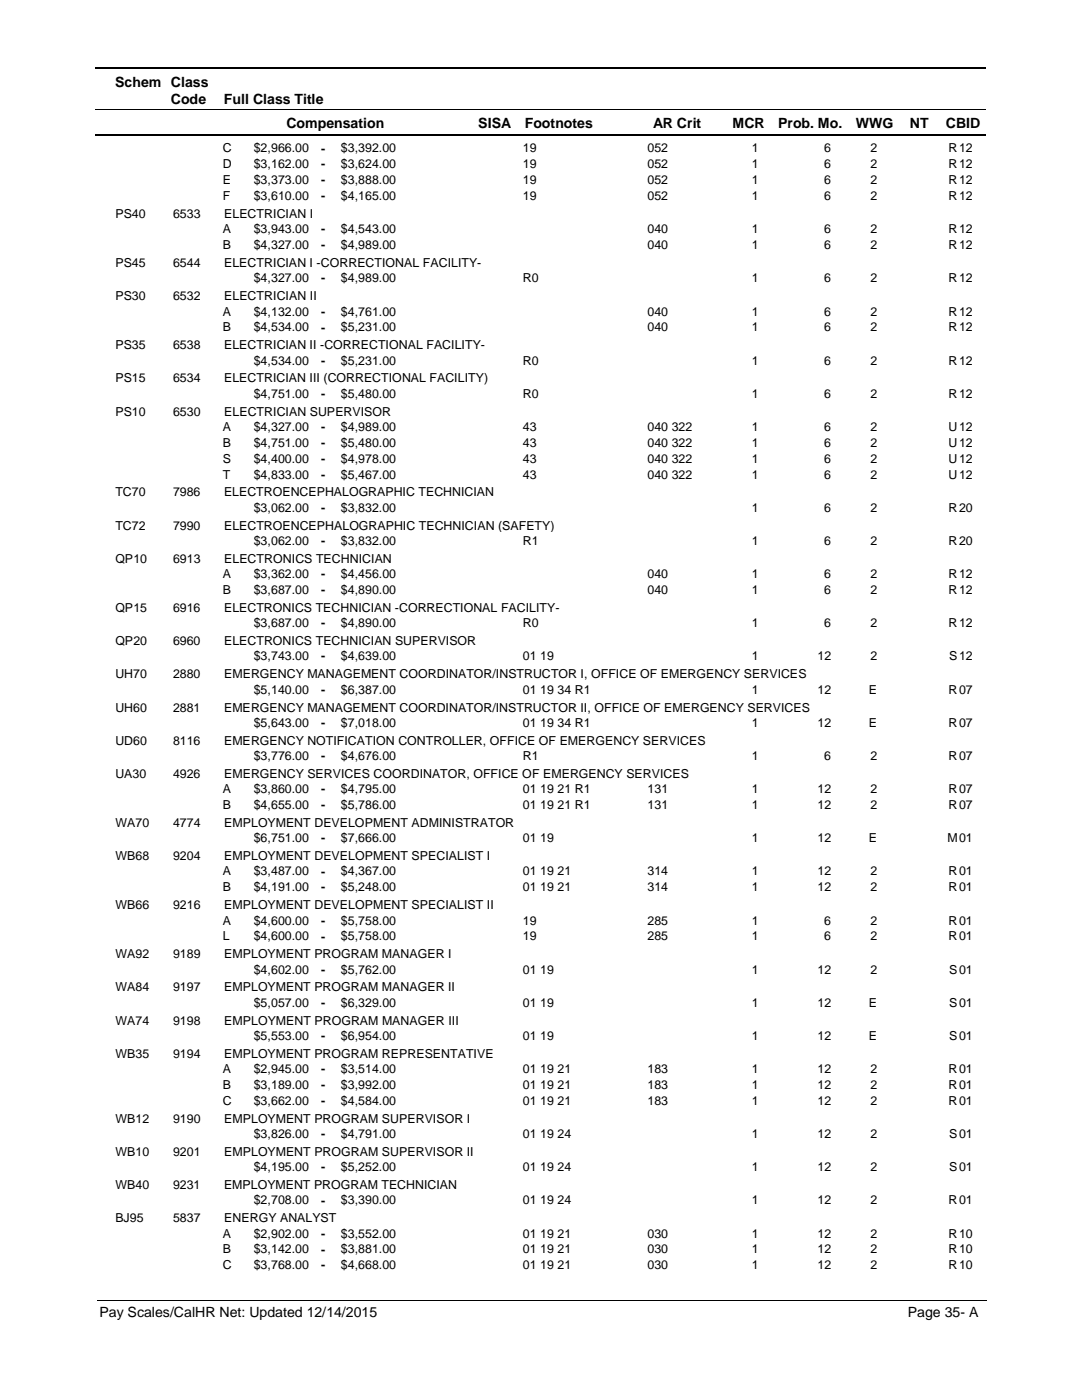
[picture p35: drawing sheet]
<svg xmlns="http://www.w3.org/2000/svg" width="216mm" height="279mm" viewBox="0 0 216 279" stroke-linecap="round" stroke-linejoin="round" font-family="sans-serif">
<defs><g id="words">
<g font-size="2.8">
<text x="23" y="17.3">Schem Class</text>
<text x="34.1" y="20.7">Code</text>
<text x="44.7" y="20.7">Full Class Title</text>
<text x="57.2" y="25.6">Compensation</text>
<text x="95.4" y="25.6">SISA</text>
<text x="104.7" y="25.6">Footnotes</text>
<text x="130.3" y="25.6">AR Crit</text>
<text x="146.2" y="25.6">MCR</text>
<text x="155.3" y="25.6">Prob. Mo.</text>
<text x="170.8" y="25.6">WWG</text>
<text x="181.5" y="25.6">NT</text>
<text x="188.7" y="25.6">CBID</text>
<text x="19.9" y="262.9">Pay Scales/CalHR Net: Updated 12/14/2015</text>
<text x="181.1" y="262.9">Page 35- A</text>
</g>
<g font-size="2.5">
<text x="44.5" y="33.6">D</text>
<text x="44.5" y="30.4">C</text>
<text x="50.6" y="30.4">$2,966.00</text>
<text x="50.6" y="33.6">$3,162.00</text>
<text x="64.1" y="30.4">-</text>
<text x="64.1" y="33.6">-</text>
<text x="68" y="30.4">$3,392.00</text>
<text x="68" y="33.6">$3,624.00</text>
<text x="104.3" y="30.4">19</text>
<text x="104.3" y="33.6">19</text>
<text x="129.2" y="30.4">052</text>
<text x="129.2" y="33.6">052</text>
<text x="150" y="30.4">1</text>
<text x="150" y="33.6">1</text>
<text x="164.5" y="30.4">6</text>
<text x="164.5" y="33.6">6</text>
<text x="173.7" y="30.4">2</text>
<text x="173.7" y="33.6">2</text>
<text x="189.3" y="30.4">R</text>
<text x="189.3" y="33.6">R</text>
<text x="191.4" y="30.4">12</text>
<text x="191.4" y="33.6">12</text>
<text x="44.5" y="36.8">E</text>
<text x="44.5" y="39.9">F</text>
<text x="50.6" y="36.8">$3,373.00</text>
<text x="50.6" y="39.9">$3,610.00</text>
<text x="64.1" y="36.8">-</text>
<text x="64.1" y="40">-</text>
<text x="68" y="36.8">$3,888.00</text>
<text x="68" y="39.9">$4,165.00</text>
<text x="104.3" y="36.8">19</text>
<text x="104.3" y="39.9">19</text>
<text x="129.2" y="36.8">052</text>
<text x="129.2" y="39.9">052</text>
<text x="150" y="39.9">1</text>
<text x="150" y="36.8">1</text>
<text x="164.5" y="36.8">6</text>
<text x="164.5" y="39.9">6</text>
<text x="173.7" y="36.8">2</text>
<text x="173.7" y="39.9">2</text>
<text x="189.3" y="39.9">R</text>
<text x="189.3" y="36.8">R</text>
<text x="191.4" y="36.8">12</text>
<text x="191.4" y="39.9">12</text>
<text x="23" y="43.5">PS40</text>
<text x="34.5" y="43.5">6533</text>
<text x="44.5" y="46.5">A</text>
<text x="44.7" y="43.5">ELECTRICIAN I</text>
<text x="50.6" y="46.5">$3,943.00</text>
<text x="64.1" y="46.6">-</text>
<text x="68" y="46.5">$4,543.00</text>
<text x="129.2" y="46.5">040</text>
<text x="150" y="46.5">1</text>
<text x="164.5" y="46.5">6</text>
<text x="173.7" y="46.5">2</text>
<text x="189.3" y="46.5">R</text>
<text x="191.4" y="46.5">12</text>
<text x="23" y="53.3">PS45</text>
<text x="34.5" y="53.3">6544</text>
<text x="44.5" y="49.7">B</text>
<text x="44.7" y="53.3">ELECTRICIAN I -CORRECTIONAL FACILITY-</text>
<text x="50.6" y="49.7">$4,327.00</text>
<text x="64.1" y="49.7">-</text>
<text x="68" y="49.7">$4,989.00</text>
<text x="129.2" y="49.7">040</text>
<text x="150" y="49.7">1</text>
<text x="164.5" y="49.7">6</text>
<text x="173.7" y="49.7">2</text>
<text x="189.3" y="49.7">R</text>
<text x="191.4" y="49.7">12</text>
<text x="23" y="59.9">PS30</text>
<text x="34.5" y="59.9">6532</text>
<text x="44.7" y="59.9">ELECTRICIAN II</text>
<text x="50.6" y="56.3">$4,327.00</text>
<text x="64.1" y="56.4">-</text>
<text x="68" y="56.3">$4,989.00</text>
<text x="104.3" y="56.3">R0</text>
<text x="150" y="56.3">1</text>
<text x="164.5" y="56.3">6</text>
<text x="173.7" y="56.3">2</text>
<text x="189.3" y="56.3">R</text>
<text x="191.4" y="56.3">12</text>
<text x="44.5" y="63">A</text>
<text x="50.6" y="63">$4,132.00</text>
<text x="64.1" y="63">-</text>
<text x="68" y="63">$4,761.00</text>
<text x="129.2" y="63">040</text>
<text x="150" y="63">1</text>
<text x="164.5" y="63">6</text>
<text x="173.7" y="63">2</text>
<text x="189.3" y="63">R</text>
<text x="191.4" y="63">12</text>
<text x="23" y="69.7">PS35</text>
<text x="34.5" y="69.7">6538</text>
<text x="44.5" y="66.1">B</text>
<text x="44.7" y="69.7">ELECTRICIAN II -CORRECTIONAL FACILITY-</text>
<text x="50.6" y="66.1">$4,534.00</text>
<text x="64.1" y="66.2">-</text>
<text x="68" y="66.1">$5,231.00</text>
<text x="129.2" y="66.1">040</text>
<text x="150" y="66.1">1</text>
<text x="164.5" y="66.1">6</text>
<text x="173.7" y="66.1">2</text>
<text x="189.3" y="66.1">R</text>
<text x="191.4" y="66.1">12</text>
<text x="23" y="76.3">PS15</text>
<text x="34.5" y="76.3">6534</text>
<text x="44.7" y="76.3">ELECTRICIAN III (CORRECTIONAL FACILITY)</text>
<text x="50.6" y="72.7">$4,534.00</text>
<text x="64.1" y="72.8">-</text>
<text x="68" y="72.7">$5,231.00</text>
<text x="104.3" y="72.7">R0</text>
<text x="150" y="72.7">1</text>
<text x="164.5" y="72.7">6</text>
<text x="173.7" y="72.7">2</text>
<text x="189.3" y="72.7">R</text>
<text x="191.4" y="72.7">12</text>
<text x="23" y="83">PS10</text>
<text x="34.5" y="83">6530</text>
<text x="44.7" y="83">ELECTRICIAN SUPERVISOR</text>
<text x="50.6" y="79.4">$4,751.00</text>
<text x="64.1" y="79.4">-</text>
<text x="68" y="79.4">$5,480.00</text>
<text x="104.3" y="79.4">R0</text>
<text x="150" y="79.4">1</text>
<text x="164.5" y="79.4">6</text>
<text x="173.7" y="79.4">2</text>
<text x="189.3" y="79.4">R</text>
<text x="191.4" y="79.4">12</text>
<text x="44.5" y="86">A</text>
<text x="44.5" y="89.2">B</text>
<text x="50.6" y="86">$4,327.00</text>
<text x="50.6" y="89.2">$4,751.00</text>
<text x="64.1" y="86">-</text>
<text x="64.1" y="89.2">-</text>
<text x="68" y="89.2">$5,480.00</text>
<text x="68" y="86">$4,989.00</text>
<text x="104.3" y="89.2">43</text>
<text x="104.3" y="86">43</text>
<text x="129.2" y="89.2">040 322</text>
<text x="129.2" y="86">040 322</text>
<text x="150" y="86">1</text>
<text x="150" y="89.2">1</text>
<text x="164.5" y="86">6</text>
<text x="164.5" y="89.2">6</text>
<text x="173.7" y="89.2">2</text>
<text x="173.7" y="86">2</text>
<text x="189.3" y="86">U</text>
<text x="189.3" y="89.2">U</text>
<text x="191.4" y="86">12</text>
<text x="191.4" y="89.2">12</text>
<text x="44.5" y="92.4">S</text>
<text x="44.5" y="95.5">T</text>
<text x="50.6" y="92.4">$4,400.00</text>
<text x="50.6" y="95.5">$4,833.00</text>
<text x="64.1" y="92.4">-</text>
<text x="64.1" y="95.5">-</text>
<text x="68" y="92.4">$4,978.00</text>
<text x="68" y="95.5">$5,467.00</text>
<text x="104.3" y="92.4">43</text>
<text x="104.3" y="95.5">43</text>
<text x="129.2" y="92.4">040 322</text>
<text x="129.2" y="95.5">040 322</text>
<text x="150" y="92.4">1</text>
<text x="150" y="95.5">1</text>
<text x="164.5" y="92.4">6</text>
<text x="164.5" y="95.5">6</text>
<text x="173.7" y="92.4">2</text>
<text x="173.7" y="95.5">2</text>
<text x="189.3" y="92.4">U</text>
<text x="189.3" y="95.5">U</text>
<text x="191.4" y="92.4">12</text>
<text x="191.4" y="95.5">12</text>
<text x="23" y="99.1">TC70</text>
<text x="34.5" y="99.1">7986</text>
<text x="44.7" y="99.1">ELECTROENCEPHALOGRAPHIC TECHNICIAN</text>
<text x="23" y="105.7">TC72</text>
<text x="34.5" y="105.7">7990</text>
<text x="44.7" y="105.7">ELECTROENCEPHALOGRAPHIC TECHNICIAN (SAFETY)</text>
<text x="50.6" y="102.1">$3,062.00</text>
<text x="64.1" y="102.2">-</text>
<text x="68" y="102.1">$3,832.00</text>
<text x="150" y="102.1">1</text>
<text x="164.5" y="102.1">6</text>
<text x="173.7" y="102.1">2</text>
<text x="189.3" y="102.1">R</text>
<text x="191.4" y="102.1">20</text>
<text x="23" y="112.3">QP10</text>
<text x="34.5" y="112.3">6913</text>
<text x="44.7" y="112.3">ELECTRONICS TECHNICIAN</text>
<text x="50.6" y="108.8">$3,062.00</text>
<text x="64.1" y="108.8">-</text>
<text x="68" y="108.8">$3,832.00</text>
<text x="104.3" y="108.8">R1</text>
<text x="150" y="108.8">1</text>
<text x="164.5" y="108.8">6</text>
<text x="173.7" y="108.8">2</text>
<text x="189.3" y="108.8">R</text>
<text x="191.4" y="108.8">20</text>
<text x="44.5" y="115.4">A</text>
<text x="44.5" y="118.6">B</text>
<text x="50.6" y="115.4">$3,362.00</text>
<text x="50.6" y="118.6">$3,687.00</text>
<text x="64.1" y="115.4">-</text>
<text x="64.1" y="118.6">-</text>
<text x="68" y="118.6">$4,890.00</text>
<text x="68" y="115.4">$4,456.00</text>
<text x="129.2" y="118.6">040</text>
<text x="129.2" y="115.4">040</text>
<text x="150" y="115.4">1</text>
<text x="150" y="118.6">1</text>
<text x="164.5" y="115.4">6</text>
<text x="164.5" y="118.6">6</text>
<text x="173.7" y="118.6">2</text>
<text x="173.7" y="115.4">2</text>
<text x="189.3" y="115.4">R</text>
<text x="189.3" y="118.6">R</text>
<text x="191.4" y="115.4">12</text>
<text x="191.4" y="118.6">12</text>
<text x="23" y="122.1">QP15</text>
<text x="34.5" y="122.1">6916</text>
<text x="44.7" y="122.1">ELECTRONICS TECHNICIAN -CORRECTIONAL FACILITY-</text>
<text x="50.6" y="125.2">$3,687.00</text>
<text x="64.1" y="125.2">-</text>
<text x="68" y="125.2">$4,890.00</text>
<text x="104.3" y="125.2">R0</text>
<text x="150" y="125.2">1</text>
<text x="164.5" y="125.2">6</text>
<text x="173.7" y="125.2">2</text>
<text x="189.3" y="125.2">R</text>
<text x="191.4" y="125.2">12</text>
<text x="23" y="128.7">QP20</text>
<text x="34.5" y="128.7">6960</text>
<text x="44.7" y="128.7">ELECTRONICS TECHNICIAN SUPERVISOR</text>
<text x="50.6" y="131.8">$3,743.00</text>
<text x="64.1" y="131.8">-</text>
<text x="68" y="131.8">$4,639.00</text>
<text x="104.3" y="131.8">01 19</text>
<text x="150" y="131.8">1</text>
<text x="163.1" y="131.8">12</text>
<text x="173.7" y="131.8">2</text>
<text x="189.4" y="131.8">S</text>
<text x="191.4" y="131.8">12</text>
<text x="23" y="135.4">UH70</text>
<text x="34.5" y="135.4">2880</text>
<text x="44.7" y="135.4">EMERGENCY MANAGEMENT COORDINATOR/INSTRUCTOR I, OFFICE OF EMERGENCY SERVICES</text>
<text x="23" y="142">UH60</text>
<text x="34.5" y="142">2881</text>
<text x="44.7" y="142">EMERGENCY MANAGEMENT COORDINATOR/INSTRUCTOR II, OFFICE OF EMERGENCY SERVICES</text>
<text x="50.6" y="138.4">$5,140.00</text>
<text x="64.1" y="138.5">-</text>
<text x="68" y="138.4">$6,387.00</text>
<text x="104.3" y="138.4">01 19 34 R1</text>
<text x="150" y="138.4">1</text>
<text x="163.1" y="138.4">12</text>
<text x="173.4" y="138.4">E</text>
<text x="189.3" y="138.4">R</text>
<text x="191.4" y="138.4">07</text>
<text x="23" y="148.6">UD60</text>
<text x="34.5" y="148.6">8116</text>
<text x="44.7" y="148.6">EMERGENCY NOTIFICATION CONTROLLER, OFFICE OF EMERGENCY SERVICES</text>
<text x="50.6" y="145">$5,643.00</text>
<text x="64.1" y="145.1">-</text>
<text x="68" y="145">$7,018.00</text>
<text x="104.3" y="145">01 19 34 R1</text>
<text x="150" y="145">1</text>
<text x="163.1" y="145">12</text>
<text x="173.4" y="145">E</text>
<text x="189.3" y="145">R</text>
<text x="191.4" y="145">07</text>
<text x="23" y="155.2">UA30</text>
<text x="34.5" y="155.2">4926</text>
<text x="44.7" y="155.2">EMERGENCY SERVICES COORDINATOR, OFFICE OF EMERGENCY SERVICES</text>
<text x="50.6" y="151.7">$3,776.00</text>
<text x="64.1" y="151.7">-</text>
<text x="68" y="151.7">$4,676.00</text>
<text x="104.3" y="151.7">R1</text>
<text x="150" y="151.7">1</text>
<text x="164.5" y="151.7">6</text>
<text x="173.7" y="151.7">2</text>
<text x="189.3" y="151.7">R</text>
<text x="191.4" y="151.7">07</text>
<text x="44.5" y="161.5">B</text>
<text x="44.5" y="158.3">A</text>
<text x="50.6" y="158.3">$3,860.00</text>
<text x="50.6" y="161.5">$4,655.00</text>
<text x="64.1" y="158.3">-</text>
<text x="64.1" y="161.5">-</text>
<text x="68" y="158.3">$4,795.00</text>
<text x="68" y="161.5">$5,786.00</text>
<text x="104.3" y="158.3">01 19 21 R1</text>
<text x="104.3" y="161.5">01 19 21 R1</text>
<text x="129.2" y="158.3">131</text>
<text x="129.2" y="161.5">131</text>
<text x="150" y="158.3">1</text>
<text x="150" y="161.5">1</text>
<text x="163.1" y="158.3">12</text>
<text x="163.1" y="161.5">12</text>
<text x="173.7" y="158.3">2</text>
<text x="173.7" y="161.5">2</text>
<text x="189.3" y="158.3">R</text>
<text x="189.3" y="161.5">R</text>
<text x="191.4" y="158.3">07</text>
<text x="191.4" y="161.5">07</text>
<text x="23" y="165">WA70</text>
<text x="34.5" y="165">4774</text>
<text x="44.7" y="165">EMPLOYMENT DEVELOPMENT ADMINISTRATOR</text>
<text x="23" y="171.7">WB68</text>
<text x="34.5" y="171.7">9204</text>
<text x="44.7" y="171.7">EMPLOYMENT DEVELOPMENT SPECIALIST I</text>
<text x="50.6" y="168.1">$6,751.00</text>
<text x="64.1" y="168.1">-</text>
<text x="68" y="168.1">$7,666.00</text>
<text x="104.3" y="168.1">01 19</text>
<text x="150" y="168.1">1</text>
<text x="163.1" y="168.1">12</text>
<text x="173.4" y="168.1">E</text>
<text x="189.1" y="168.1">M</text>
<text x="191.4" y="168.1">01</text>
<text x="44.5" y="174.7">A</text>
<text x="44.5" y="177.9">B</text>
<text x="50.6" y="174.7">$3,487.00</text>
<text x="50.6" y="177.9">$4,191.00</text>
<text x="64.1" y="174.7">-</text>
<text x="64.1" y="177.9">-</text>
<text x="68" y="177.9">$5,248.00</text>
<text x="68" y="174.7">$4,367.00</text>
<text x="104.3" y="177.9">01 19 21</text>
<text x="104.3" y="174.7">01 19 21</text>
<text x="129.2" y="177.9">314</text>
<text x="129.2" y="174.7">314</text>
<text x="150" y="174.7">1</text>
<text x="150" y="177.9">1</text>
<text x="163.1" y="174.7">12</text>
<text x="163.1" y="177.9">12</text>
<text x="173.7" y="177.9">2</text>
<text x="173.7" y="174.7">2</text>
<text x="189.3" y="174.7">R</text>
<text x="189.3" y="177.9">R</text>
<text x="191.4" y="174.7">01</text>
<text x="191.4" y="177.9">01</text>
<text x="23" y="181.4">WB66</text>
<text x="34.5" y="181.4">9216</text>
<text x="44.5" y="184.5">A</text>
<text x="44.7" y="181.4">EMPLOYMENT DEVELOPMENT SPECIALIST II</text>
<text x="50.6" y="184.5">$4,600.00</text>
<text x="64.1" y="184.5">-</text>
<text x="68" y="184.5">$5,758.00</text>
<text x="104.3" y="184.5">19</text>
<text x="129.2" y="184.5">285</text>
<text x="150" y="184.5">1</text>
<text x="164.5" y="184.5">6</text>
<text x="173.7" y="184.5">2</text>
<text x="189.3" y="184.5">R</text>
<text x="191.4" y="184.5">01</text>
<text x="23" y="191.2">WA92</text>
<text x="34.5" y="191.2">9189</text>
<text x="44.5" y="187.7">L</text>
<text x="44.7" y="191.2">EMPLOYMENT PROGRAM MANAGER I</text>
<text x="50.6" y="187.7">$4,600.00</text>
<text x="64.1" y="187.7">-</text>
<text x="68" y="187.7">$5,758.00</text>
<text x="104.3" y="187.7">19</text>
<text x="129.2" y="187.7">285</text>
<text x="150" y="187.7">1</text>
<text x="164.5" y="187.7">6</text>
<text x="173.7" y="187.7">2</text>
<text x="189.3" y="187.7">R</text>
<text x="191.4" y="187.7">01</text>
<text x="23" y="197.9">WA84</text>
<text x="34.5" y="197.9">9197</text>
<text x="44.7" y="197.9">EMPLOYMENT PROGRAM MANAGER II</text>
<text x="50.6" y="194.3">$4,602.00</text>
<text x="64.1" y="194.3">-</text>
<text x="68" y="194.3">$5,762.00</text>
<text x="104.3" y="194.3">01 19</text>
<text x="150" y="194.3">1</text>
<text x="163.1" y="194.3">12</text>
<text x="173.7" y="194.3">2</text>
<text x="189.4" y="194.3">S</text>
<text x="191.4" y="194.3">01</text>
<text x="50.6" y="200.9">$5,057.00</text>
<text x="64.1" y="200.9">-</text>
<text x="68" y="200.9">$6,329.00</text>
<text x="104.3" y="200.9">01 19</text>
<text x="150" y="200.9">1</text>
<text x="163.1" y="200.9">12</text>
<text x="173.4" y="200.9">E</text>
<text x="189.4" y="200.9">S</text>
<text x="191.4" y="200.9">01</text>
<text x="23" y="204.5">WA74</text>
<text x="34.5" y="204.5">9198</text>
<text x="44.7" y="204.5">EMPLOYMENT PROGRAM MANAGER III</text>
<text x="50.6" y="207.5">$5,553.00</text>
<text x="64.1" y="207.6">-</text>
<text x="68" y="207.5">$6,954.00</text>
<text x="104.3" y="207.5">01 19</text>
<text x="150" y="207.5">1</text>
<text x="163.1" y="207.5">12</text>
<text x="173.4" y="207.5">E</text>
<text x="189.4" y="207.5">S</text>
<text x="191.4" y="207.5">01</text>
<text x="23" y="211.1">WB35</text>
<text x="34.5" y="211.1">9194</text>
<text x="44.5" y="214.2">A</text>
<text x="44.7" y="211.1">EMPLOYMENT PROGRAM REPRESENTATIVE</text>
<text x="50.6" y="214.2">$2,945.00</text>
<text x="64.1" y="214.2">-</text>
<text x="68" y="214.2">$3,514.00</text>
<text x="104.3" y="214.2">01 19 21</text>
<text x="129.2" y="214.2">183</text>
<text x="150" y="214.2">1</text>
<text x="163.1" y="214.2">12</text>
<text x="173.7" y="214.2">2</text>
<text x="189.3" y="214.2">R</text>
<text x="191.4" y="214.2">01</text>
<text x="44.5" y="217.3">B</text>
<text x="44.5" y="220.5">C</text>
<text x="50.6" y="217.3">$3,189.00</text>
<text x="50.6" y="220.5">$3,662.00</text>
<text x="64.1" y="217.4">-</text>
<text x="64.1" y="220.5">-</text>
<text x="68" y="217.3">$3,992.00</text>
<text x="68" y="220.5">$4,584.00</text>
<text x="104.3" y="217.3">01 19 21</text>
<text x="104.3" y="220.5">01 19 21</text>
<text x="129.2" y="217.3">183</text>
<text x="129.2" y="220.5">183</text>
<text x="150" y="217.3">1</text>
<text x="150" y="220.5">1</text>
<text x="163.1" y="217.3">12</text>
<text x="163.1" y="220.5">12</text>
<text x="173.7" y="217.3">2</text>
<text x="173.7" y="220.5">2</text>
<text x="189.3" y="217.3">R</text>
<text x="189.3" y="220.5">R</text>
<text x="191.4" y="217.3">01</text>
<text x="191.4" y="220.5">01</text>
<text x="23" y="224.1">WB12</text>
<text x="34.5" y="224.1">9190</text>
<text x="44.7" y="224.1">EMPLOYMENT PROGRAM SUPERVISOR I</text>
<text x="50.6" y="227.1">$3,826.00</text>
<text x="64.1" y="227.1">-</text>
<text x="68" y="227.1">$4,791.00</text>
<text x="104.3" y="227.1">01 19 24</text>
<text x="150" y="227.1">1</text>
<text x="163.1" y="227.1">12</text>
<text x="173.7" y="227.1">2</text>
<text x="189.4" y="227.1">S</text>
<text x="191.4" y="227.1">01</text>
<text x="23" y="230.7">WB10</text>
<text x="34.5" y="230.7">9201</text>
<text x="44.7" y="230.7">EMPLOYMENT PROGRAM SUPERVISOR II</text>
<text x="50.6" y="233.7">$4,195.00</text>
<text x="64.1" y="233.8">-</text>
<text x="68" y="233.7">$5,252.00</text>
<text x="104.3" y="233.7">01 19 24</text>
<text x="150" y="233.7">1</text>
<text x="163.1" y="233.7">12</text>
<text x="173.7" y="233.7">2</text>
<text x="189.4" y="233.7">S</text>
<text x="191.4" y="233.7">01</text>
<text x="23" y="237.3">WB40</text>
<text x="34.5" y="237.3">9231</text>
<text x="44.7" y="237.3">EMPLOYMENT PROGRAM TECHNICIAN</text>
<text x="23" y="243.9">BJ95</text>
<text x="34.5" y="243.9">5837</text>
<text x="44.7" y="243.9">ENERGY ANALYST</text>
<text x="50.6" y="240.4">$2,708.00</text>
<text x="64.1" y="240.4">-</text>
<text x="68" y="240.4">$3,390.00</text>
<text x="104.3" y="240.4">01 19 24</text>
<text x="150" y="240.4">1</text>
<text x="163.1" y="240.4">12</text>
<text x="173.7" y="240.4">2</text>
<text x="189.3" y="240.4">R</text>
<text x="191.4" y="240.4">01</text>
<text x="44.5" y="247">A</text>
<text x="44.5" y="250.1">B</text>
<text x="50.6" y="247">$2,902.00</text>
<text x="50.6" y="250.1">$3,142.00</text>
<text x="64.1" y="247">-</text>
<text x="64.1" y="250.2">-</text>
<text x="68" y="247">$3,552.00</text>
<text x="68" y="250.1">$3,881.00</text>
<text x="104.3" y="247">01 19 21</text>
<text x="104.3" y="250.1">01 19 21</text>
<text x="129.2" y="247">030</text>
<text x="129.2" y="250.1">030</text>
<text x="150" y="247">1</text>
<text x="150" y="250.1">1</text>
<text x="163.1" y="247">12</text>
<text x="163.1" y="250.1">12</text>
<text x="173.7" y="247">2</text>
<text x="173.7" y="250.1">2</text>
<text x="189.3" y="247">R</text>
<text x="189.3" y="250.1">R</text>
<text x="191.4" y="247">10</text>
<text x="191.4" y="250.1">10</text>
<text x="44.5" y="253.3">C</text>
<text x="50.6" y="253.3">$3,768.00</text>
<text x="64.1" y="253.3">-</text>
<text x="68" y="253.3">$4,668.00</text>
<text x="104.3" y="253.3">01 19 21</text>
<text x="129.2" y="253.3">030</text>
<text x="150" y="253.3">1</text>
<text x="163.1" y="253.3">12</text>
<text x="173.7" y="253.3">2</text>
<text x="189.3" y="253.3">R</text>
<text x="191.4" y="253.3">10</text>
</g>
</g></defs>
<path d="M19 13.5h177.8M19 27h177.8" fill="none" stroke="#000" stroke-width=".36"/>
<path d="M19 21.8h177.8" fill="none" stroke="#000" stroke-width=".2"/>
<g fill="#fff">
<path d="M46.9 27.8h16.3v3h-16.3z"/>
<path d="M191 27.8h4.2v3h-4.2z"/>
<path d="M46.9 31h16.3v2.9h-16.3z"/>
<path d="M191 31h4.2v2.9h-4.2z"/>
<path d="M46.9 34.1h16.3v3h-16.3z"/>
<path d="M191 34.1h4.2v3h-4.2z"/>
<path d="M46.9 37.3h16.3v3h-16.3z"/>
<path d="M191 37.3h4.2v3h-4.2z"/>
<path d="M46.9 43.9h16.3v3h-16.3z"/>
<path d="M191 43.9h4.2v3h-4.2z"/>
<path d="M46.9 47.1h16.3v3h-16.3z"/>
<path d="M191 47.1h4.2v3h-4.2z"/>
<path d="M46.9 53.7h16.3v3h-16.3z"/>
<path d="M191 53.7h4.2v3h-4.2z"/>
<path d="M46.9 60.3h16.3v3h-16.3z"/>
<path d="M191 60.3h4.2v3h-4.2z"/>
<path d="M46.9 63.5h16.3v3h-16.3z"/>
<path d="M191 63.5h4.2v3h-4.2z"/>
<path d="M46.9 70.1h16.3v3h-16.3z"/>
<path d="M191 70.1h4.2v3h-4.2z"/>
<path d="M46.9 76.8h16.3v2.9h-16.3z"/>
<path d="M191 76.8h4.2v2.9h-4.2z"/>
<path d="M46.9 83.4h16.3v3h-16.3z"/>
<path d="M191 83.4h4.2v3h-4.2z"/>
<path d="M46.9 86.6h16.3v2.9h-16.3z"/>
<path d="M191 86.6h4.2v2.9h-4.2z"/>
<path d="M46.9 89.7h16.3v3h-16.3z"/>
<path d="M191 89.7h4.2v3h-4.2z"/>
<path d="M46.9 92.9h16.3v3h-16.3z"/>
<path d="M191 92.9h4.2v3h-4.2z"/>
<path d="M46.9 99.5h16.3v3h-16.3z"/>
<path d="M191 99.5h4.2v3h-4.2z"/>
<path d="M46.9 106.1h16.3v3h-16.3z"/>
<path d="M191 106.1h4.2v3h-4.2z"/>
<path d="M46.9 112.8h16.3v2.9h-16.3z"/>
<path d="M191 112.8h4.2v2.9h-4.2z"/>
<path d="M46.9 115.9h16.3v3h-16.3z"/>
<path d="M191 115.9h4.2v3h-4.2z"/>
<path d="M46.9 122.5h16.3v3h-16.3z"/>
<path d="M191 122.5h4.2v3h-4.2z"/>
<path d="M46.9 129.2h16.3v2.9h-16.3z"/>
<path d="M191 129.2h4.2v2.9h-4.2z"/>
<path d="M46.9 135.8h16.3v3h-16.3z"/>
<path d="M191 135.8h4.2v3h-4.2z"/>
<path d="M46.9 142.4h16.3v3h-16.3z"/>
<path d="M191 142.4h4.2v3h-4.2z"/>
<path d="M46.9 149h16.3v3h-16.3z"/>
<path d="M191 149h4.2v3h-4.2z"/>
<path d="M46.9 155.7h16.3v2.9h-16.3z"/>
<path d="M191 155.7h4.2v2.9h-4.2z"/>
<path d="M46.9 158.8h16.3v3h-16.3z"/>
<path d="M191 158.8h4.2v3h-4.2z"/>
<path d="M46.9 165.5h16.3v2.9h-16.3z"/>
<path d="M191 165.5h4.2v2.9h-4.2z"/>
<path d="M46.9 172.1h16.3v2.9h-16.3z"/>
<path d="M191 172.1h4.2v2.9h-4.2z"/>
<path d="M46.9 175.2h16.3v3h-16.3z"/>
<path d="M191 175.2h4.2v3h-4.2z"/>
<path d="M46.9 181.9h16.3v2.9h-16.3z"/>
<path d="M191 181.9h4.2v2.9h-4.2z"/>
<path d="M46.9 185h16.3v3h-16.3z"/>
<path d="M191 185h4.2v3h-4.2z"/>
<path d="M46.9 191.7h16.3v2.9h-16.3z"/>
<path d="M191 191.7h4.2v2.9h-4.2z"/>
<path d="M46.9 198.3h16.3v3h-16.3z"/>
<path d="M191 198.3h4.2v3h-4.2z"/>
<path d="M46.9 204.9h16.3v3h-16.3z"/>
<path d="M191 204.9h4.2v3h-4.2z"/>
<path d="M46.9 211.5h16.3v3h-16.3z"/>
<path d="M191 211.5h4.2v3h-4.2z"/>
<path d="M46.9 214.7h16.3v3h-16.3z"/>
<path d="M191 214.7h4.2v3h-4.2z"/>
<path d="M46.9 217.9h16.3v3h-16.3z"/>
<path d="M191 217.9h4.2v3h-4.2z"/>
<path d="M46.9 224.5h16.3v3h-16.3z"/>
<path d="M191 224.5h4.2v3h-4.2z"/>
<path d="M46.9 231.1h16.3v3h-16.3z"/>
<path d="M191 231.1h4.2v3h-4.2z"/>
<path d="M46.9 237.7h16.3v3h-16.3z"/>
<path d="M191 237.7h4.2v3h-4.2z"/>
<path d="M46.9 244.3h16.3v3h-16.3z"/>
<path d="M191 244.3h4.2v3h-4.2z"/>
<path d="M46.9 247.5h16.3v3h-16.3z"/>
<path d="M191 247.5h4.2v3h-4.2z"/>
<path d="M46.9 250.7h16.3v3h-16.3z"/>
<path d="M191 250.7h4.2v3h-4.2z"/>
</g>
<path d="M19.4 259.6h177.4" fill="none" stroke="#000" stroke-width=".2"/>
<use href="#words"/>
</svg>
